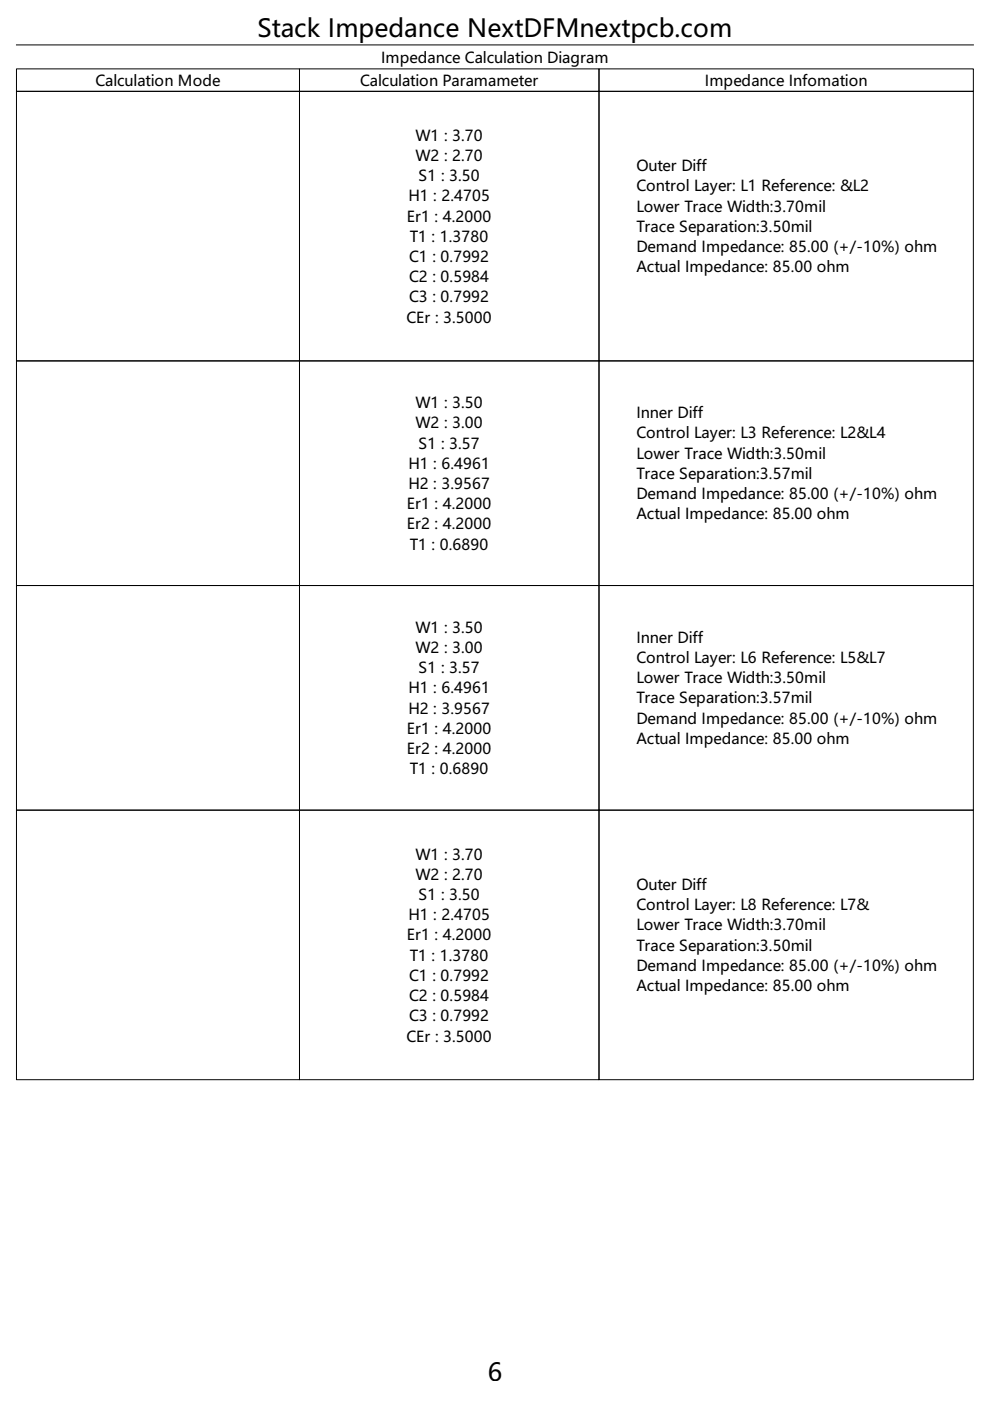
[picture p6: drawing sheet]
<svg xmlns="http://www.w3.org/2000/svg" width="210mm" height="297mm" viewBox="0 0 210 297" stroke-linecap="round" stroke-linejoin="round" font-family="sans-serif">
<defs><g id="words">
<g font-size="5.2">
<text x="54.6" y="7.8">Stack Impedance NextDFMnextpcb.com</text>
<text x="103.4" y="292.7">6</text>
</g>
<g font-size="3.2">
<text x="80.8" y="13.4">Impedance Calculation Diagram</text>
<text x="20.2" y="18.2">Calculation Mode</text>
<text x="76.4" y="18.2">Calculation Paramameter</text>
<text x="149.5" y="18.2">Impedance Infomation</text>
<text x="88.1" y="29.8">W1 : 3.70</text>
<text x="88.1" y="34.1">W2 : 2.70</text>
<text x="88.7" y="38.4">S1 : 3.50</text>
<text x="134.9" y="36.3">Outer Diff</text>
<text x="134.9" y="40.6">Control Layer: L1 Reference: &amp;L2</text>
<text x="86.3" y="47">Er1 : 4.2000</text>
<text x="86.6" y="42.7">H1 : 2.4705</text>
<text x="134.9" y="44.8">Lower Trace Width:3.70mil</text>
<text x="86.9" y="51.3">T1 : 1.3780</text>
<text x="134.9" y="49.1">Trace Separation:3.50mil</text>
<text x="134.9" y="53.4">Demand Impedance: 85.00 (+/-10%) ohm</text>
<text x="86.8" y="55.6">C1 : 0.7992</text>
<text x="86.8" y="59.8">C2 : 0.5984</text>
<text x="134.9" y="57.7">Actual Impedance: 85.00 ohm</text>
<text x="86.8" y="64.1">C3 : 0.7992</text>
<text x="86.2" y="68.4">CEr : 3.5000</text>
<text x="88.1" y="86.5">W1 : 3.50</text>
<text x="134.9" y="88.7">Inner Diff</text>
<text x="88.1" y="90.8">W2 : 3.00</text>
<text x="88.7" y="95.1">S1 : 3.57</text>
<text x="134.9" y="92.9">Control Layer: L3 Reference: L2&amp;L4</text>
<text x="86.6" y="99.4">H1 : 6.4961</text>
<text x="134.9" y="97.2">Lower Trace Width:3.50mil</text>
<text x="134.9" y="101.5">Trace Separation:3.57mil</text>
<text x="86.3" y="107.9">Er1 : 4.2000</text>
<text x="86.6" y="103.7">H2 : 3.9567</text>
<text x="134.9" y="105.8">Demand Impedance: 85.00 (+/-10%) ohm</text>
<text x="86.3" y="112.2">Er2 : 4.2000</text>
<text x="134.9" y="110.1">Actual Impedance: 85.00 ohm</text>
<text x="86.9" y="116.5">T1 : 0.6890</text>
<text x="88.1" y="134.1">W1 : 3.50</text>
<text x="134.9" y="136.3">Inner Diff</text>
<text x="88.1" y="138.4">W2 : 3.00</text>
<text x="88.7" y="142.7">S1 : 3.57</text>
<text x="134.9" y="140.6">Control Layer: L6 Reference: L5&amp;L7</text>
<text x="86.6" y="147">H1 : 6.4961</text>
<text x="134.9" y="144.9">Lower Trace Width:3.50mil</text>
<text x="134.9" y="149.1">Trace Separation:3.57mil</text>
<text x="86.3" y="155.6">Er1 : 4.2000</text>
<text x="86.6" y="151.3">H2 : 3.9567</text>
<text x="134.9" y="153.4">Demand Impedance: 85.00 (+/-10%) ohm</text>
<text x="86.3" y="159.9">Er2 : 4.2000</text>
<text x="134.9" y="157.7">Actual Impedance: 85.00 ohm</text>
<text x="86.9" y="164.1">T1 : 0.6890</text>
<text x="88.1" y="182.2">W1 : 3.70</text>
<text x="88.1" y="186.5">W2 : 2.70</text>
<text x="88.7" y="190.8">S1 : 3.50</text>
<text x="134.9" y="188.7">Outer Diff</text>
<text x="86.6" y="195.1">H1 : 2.4705</text>
<text x="134.9" y="193">Control Layer: L8 Reference: L7&amp;</text>
<text x="134.9" y="197.2">Lower Trace Width:3.70mil</text>
<text x="86.3" y="199.4">Er1 : 4.2000</text>
<text x="86.9" y="203.7">T1 : 1.3780</text>
<text x="134.9" y="201.5">Trace Separation:3.50mil</text>
<text x="86.8" y="208">C1 : 0.7992</text>
<text x="134.9" y="205.8">Demand Impedance: 85.00 (+/-10%) ohm</text>
<text x="86.8" y="212.2">C2 : 0.5984</text>
<text x="134.9" y="210.1">Actual Impedance: 85.00 ohm</text>
<text x="86.2" y="220.8">CEr : 3.5000</text>
<text x="86.8" y="216.5">C3 : 0.7992</text>
</g>
</g></defs>
<g fill="none" stroke="#000" stroke-width=".21">
<path d="M3.5 14.6h60v4.8h-60zM3.5 19.4h60v57.1h-60zM3.5 9.5h202.9M63.5 14.6h63.5v4.8h-63.5zM63.5 19.4h63.5v57.1h-63.5zM127 14.6h79.4v4.8h-79.4zM127 19.4h79.4v57.1h-79.4zM3.5 76.5h60v47.6h-60zM63.5 76.5h63.5v47.6h-63.5zM127 76.5h79.4v47.6h-79.4zM3.5 124.1h60v47.7h-60zM63.5 124.1h63.5v47.7h-63.5z"/>
<path d="M127 124.1h79.4v47.7h-79.4zM3.5 171.8h60v57.1h-60zM63.5 171.8h63.5v57.1h-63.5zM127 171.8h79.4v57.1h-79.4z"/>
</g>
<use href="#words"/>
</svg>
